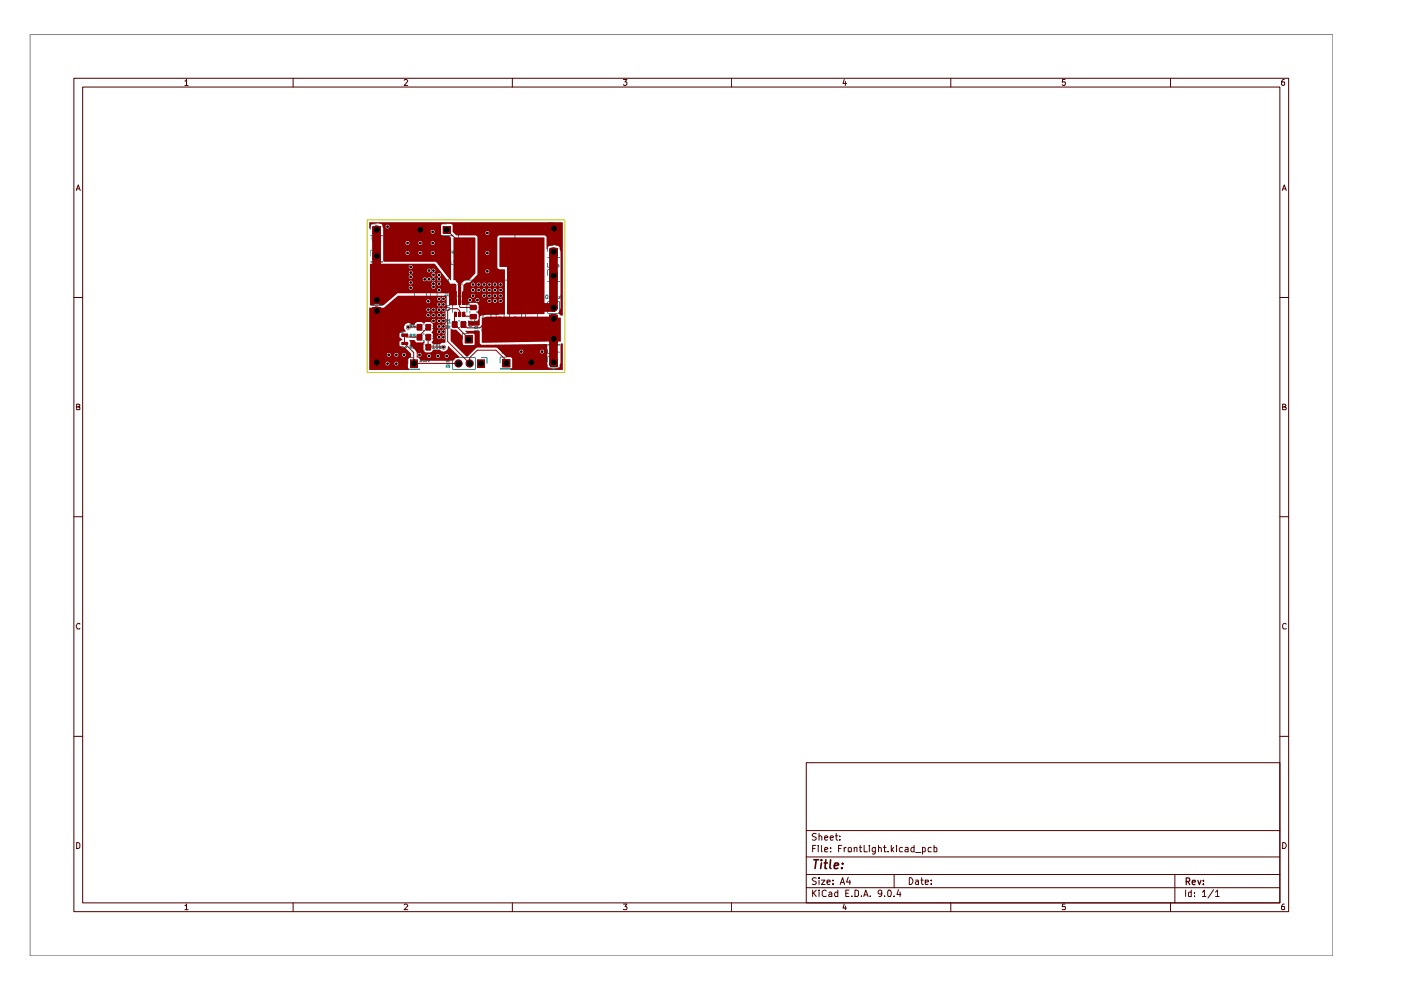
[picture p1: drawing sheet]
<svg xmlns="http://www.w3.org/2000/svg" width="297mm" height="210mm" viewBox="0 0 297 210" stroke-linecap="round" stroke-linejoin="round" font-family="sans-serif">
<g fill="none" stroke="#4d0000" stroke-width=".21">
<path d="M15.7 16.6h257.5v176.7h-257.5zM17.5 18.5h253.9v172.9h-253.9zM39.2 17.2h.2l.1-.4v1.3M39.2 18.1h.7M62.1 16.6v1.9M85.7 17l.2-.2h.3l.2 .3-.7 1h.7M108.6 16.6v1.9M132.2 16.8h.7l-.4 .6 .4 .1v.4l-.2 .2h-.4l-.1-.2M155.1 16.6v1.9M179 16.8l-.3 .9h.8M179.2 17.3v.8M201.6 16.6v1.9"/>
<path d="M225.8 16.8h-.5l-.1 .6h.6v.6l-.4 .1-.2-.2M248.2 16.6v1.9M272.3 16.8h-.3a.93 .93 0 0 0-.2 1.2h.5l.1-.5-.1-.1h-.5l-.1 .1M16.2 40.4l.4-1.2 .4 1.2M16.3 40h.5M271.9 40.4l.4-1.2 .4 1.2M272 40h.6M15.7 63.1h1.8M271.4 63.1h1.8M16.3 86.3h.4l.2-.3-.1-.2-.5-.1v1.2h.5l.1-.5-.2-.1M271.9 86.3l.6-.1v-.4l-.6-.1v1.2h.6l.2-.4-.3-.2M15.7 109.6h1.8"/>
<path d="M271.4 109.6h1.8M16.9 132.3l-.1-.1a.66 .66 0 0 0-.6 .4 .66 .66 0 0 0 .2 .7h.5M272.7 132.3l-.3-.1-.5 .3v.6l.2 .2h.6M15.7 156.1h1.8M271.4 156.1h1.8M16.3 178.6a.52 .52 0 0 1 .6 .4v.6a.52 .52 0 0 1-.6 .3zM170.9 161.7h100.5v29.7h-100.5zM170.9 176.1h100.5M172.3 179.9h.5M173 179.2h-.7v1.4M173.1 176.8l-.6-.1-.3 .3 .1 .3 .7 .2 .1 .2-.3 .4h-.6M173.5 179.2v.2"/>
<path d="M173.5 179.7v.9M173.7 177.3l.3-.1 .2 .2v.7M173.7 176.7v1.4M174.2 179.2v1.2l.1 .2M174.8 177.6l.7-.1-.1-.2-.4-.1-.2 .2 .1 .7h.5M176 177.6l.7-.1-.1-.2-.4-.1-.2 .2 .1 .7h.5M176.1 179.7v.2M177.1 177.2h.5M177.3 176.7v1.2l.3 .2M177.8 179.9h.5M178.1 178v.1M178.1 177.3v.1"/>
<path d="M178.5 179.2h-.7v1.4M179 179.7v.9M179.4 179.7l-.4 .3M179.8 179.8l.3-.1 .4 .1-.1 .8-.6-.1zM181.1 179.8l.3-.1h.3v.9M181.1 179.7v.9M182.2 179.7h.5M182.4 179.2v1.2l.1 .2h.2M183.2 179.2v1.4h.7M184.3 179.2v.2M184.3 179.7v.9M185.6 179.7v1.1l-.3 .3-.3-.1"/>
<path d="M185.6 179.7h-.4a.59 .59 0 0 0-.1 .9h.5M186.3 179.8l.1-.1h.4l.1 .9M186.3 179.2v1.4M187.3 179.7h.6M187.5 179.2v1.4h.4M189 179.2v1.4M189.5 179.7l-.5 .6M190.1 179.2v.2M190.1 179.7v.9M191.3 179.7h-.4a.59 .59 0 0 0-.1 .9h.5M191.9 179.7h.6v.9h-.6v-.3l.6-.3M193.8 179.2v1.4l-.6-.1a.6 .6 0 0 1 .2-.8h.4"/>
<path d="M195.6 179.7h.3l.3 .1v.7l-.6 .1M195.6 179.7v1.4M197.4 179.7h-.4l-.2 .3v.6h.6M198 179.2v1.4h.5l.1-.8-.2-.1h-.4M271.9 178.6a.65 .65 0 0 1 .8 .7 .65 .65 0 0 1-.8 .6zM39.2 192h.2l.1-.3v1.2M39.2 192.9h.7M62.1 191.4v1.9M85.7 191.9l.2-.2h.3l.2 .2-.7 1h.7M108.6 191.4v1.9M132.2 191.7h.7l-.4 .5 .4 .2v.3l-.1 .2-.6-.1M155.1 191.4v1.9"/>
<path d="M170.9 188.2h100.5M170.9 185.4h100.5M170.9 181.7h100.5M172.3 188.7v1.4M172.5 189.3l.6 .8M173.1 186.2l-.6-.1-.3 .3 .3 .4 .6 .3-.3 .4h-.6M173.1 188.7l-.8 .8M173.7 188.7v.2M173.7 186.1v.2M173.7 186.6v.9M173.7 189.1v1M174.2 186.6h.7l-.7 .9h.7"/>
<path d="M174.8 180.2l.7-.2-.1-.3h-.4l-.2 .2 .1 .7h.5M175.2 188.9l-.4-.2-.5 .4v.7l.3 .3 .6-.1M175.3 187l.7-.1-.1-.3h-.5l-.1 .2 .1 .7h.5M175.8 189.2l.4-.1 .2 .3v.7h-.6v-.4l.6-.2M176.1 180.5v.1M176.6 187.4v.1M176.6 186.6v.2M177.6 188.7v1.4l-.6-.1a.6 .6 0 0 1 .2-.9l.4 .1M178.1 187.5l.5-1.4 .5 1.4M178.3 187.1h.6M179 191.7l-.3 .8h.8M179.2 192.1v.8"/>
<path d="M179.3 189.4h.5M179.8 186l-.3 1h.8M180 188.7h-.7v1.4h.7M180.2 186.6v.9M180.6 190v.1M181.3 188.7h.3l.4 .4v.7l-.2 .3h-.5zM182.6 190v.1M183.1 190.1l.5-1.4 .5 1.4M183.2 189.7h.7M184.5 190v.1M186.9 189.3v.2l-.5 .1-.2-.3v-.3l.2-.3 .5 .2v.9l-.2 .3h-.3M187.5 190v.1"/>
<path d="M188.2 189l.3-.3a.78 .78 0 0 1 .6 .6 .78 .78 0 0 1-.3 .8l-.5-.1zM188.3 180.5v.1M189.1 180.1l.4 .5M189.6 190v.1M189.6 185.4v2.8M190.5 188.6l-.3 1.1h.8M190.8 189.1v1M192.8 186.1a.72 .72 0 0 1 .8 .7 .72 .72 0 0 1-.8 .7zM194.1 186.6h.5l.1 .9M194.1 180.8h1.1M194.7 186.9h-.4l-.2 .3 .2 .3h.4M195.2 186.6h.5"/>
<path d="M195.4 186.1v1.2l.3 .2M196.2 187l.6-.1v-.3h-.6v.9h.6M197.4 187.4v.1M197.4 186.6v.2M201.6 191.4v1.9M225.8 191.7h-.5l-.1 .6 .6-.1v.7l-.6-.1M248.2 191.4v1.9M249.1 185.4v6M251.4 188.7v1.4M252.6 188.7v1.4h-.5l-.1-.8 .2-.2 .4 .1M253.2 190v.1M253.2 189.2v.2"/>
<path d="M254.9 189.1l.5-.4v1.4M254.9 190.1h.8M257.3 188.6l-1.2 1.8M257.7 189.1l.4-.4v1.4M257.7 190.1h.8M272.3 191.7h-.3a.93 .93 0 0 0-.2 1.2h.5l.1-.5-.1-.2h-.5l-.1 .2"/>
</g>
<path d="M251.5 186.9l.7-.1v-.6l-.7-.1v1.5M251.8 186.9l.5 .7M252.8 187.1l.6-.1v-.4h-.5l-.1 .2 .1 .7h.5M254 186.6l.3 1 .3-1M255.1 187.4v.2M255.1 186.6v.2" fill="none" stroke="#4d0000" stroke-width=".25"/>
<path d="M172.6 182.3h1M173.1 182.3l-.3 1.8M174.2 182.3v.2M174.2 183l-.2 1.1M174.8 183h.6M175.1 182.3l-.2 1.8h.4M176.1 182.3l-.2 1.6 .3 .2M176.9 183.6l.9-.2-.1-.4h-.7l-.1 .9 .1 .2h.6M178.5 184v.1M178.6 183v.2" fill="none" stroke="#4d0000" stroke-width=".34"/>
<path d="M6.4 7.3h276.2v195.3h-276.2z" fill="none" stroke="#848484" stroke-width=".21"/>
<path d="M77.9 46.6h41.9v32.4h-41.9z" fill="none" stroke="#c2c100" stroke-width=".21"/>
<path d="M88.1 60.6h2.1v.7h-2.1z" fill="#8e0000"/>
<path d="M88.1 60.6h2.1v.7h-2.1z" fill="none" stroke="#8e0000" stroke-width=".42"/>
<path d="M88.1 63.5h2.1v.8h-2.1z" fill="#8e0000"/>
<path d="M88.1 63.5h2.1v.8h-2.1z" fill="none" stroke="#8e0000" stroke-width=".42"/>
<path d="M95.7 60.5h.8v2h-.8z" fill="#8e0000"/>
<path d="M95.7 60.5h.8v2h-.8z" fill="none" stroke="#8e0000" stroke-width=".42"/>
<g fill="#8e0000">
<path d="M96.3 63.6h.5v1h-.5z"/>
<path d="M96.1 68.4h.6v.8h-.6z"/>
</g>
<path d="M96.1 68.4h.6v.8h-.6z" fill="none" stroke="#8e0000" stroke-width=".42"/>
<path d="M91.5 61.2h.9v.6h-.9z" fill="#8e0000"/>
<path d="M91.5 61.2h.9v.6h-.9z" fill="none" stroke="#8e0000" stroke-width=".42"/>
<path d="M91.5 63.1h.9v.6h-.9z" fill="#8e0000"/>
<path d="M91.5 63.1h.9v.6h-.9z" fill="none" stroke="#8e0000" stroke-width=".42"/>
<g fill="#8e0000">
<path d="M96.3 66.2h.5v.9h-.5z"/>
<path d="M97.2 66.2h.5v.9h-.5z"/>
<path d="M98.1 66.2h.5v.9h-.5z"/>
<path d="M99.9 64.9h.9v.6h-.9z"/>
</g>
<path d="M99.9 64.9h.9v.6h-.9z" fill="none" stroke="#8e0000" stroke-width=".42"/>
<path d="M99.9 66.8h.9v.6h-.9z" fill="#8e0000"/>
<path d="M99.9 66.8h.9v.6h-.9z" fill="none" stroke="#8e0000" stroke-width=".42"/>
<path d="M102.7 67.8h1.1v.7h-1.1z" fill="#8e0000"/>
<path d="M102.7 67.8h1.1v.7h-1.1z" fill="none" stroke="#8e0000" stroke-width=".42"/>
<path d="M102.7 64.9h1.1v.8h-1.1z" fill="#8e0000"/>
<path d="M102.7 64.9h1.1v.8h-1.1z" fill="none" stroke="#8e0000" stroke-width=".42"/>
<path d="M98.6 60.5h.8v2h-.8z" fill="#8e0000"/>
<path d="M98.6 60.5h.8v2h-.8z" fill="none" stroke="#8e0000" stroke-width=".42"/>
<g fill="#8e0000">
<path d="M98.1 63.6h.5v1h-.5z"/>
<path d="M97.2 63.6h.5v1h-.5z"/>
<path d="M97.4 50.9h2.6v5h-2.6z"/>
<path d="M106.4 50.9h2.7v5h-2.7z"/>
<path d="M97.9 68.4h.7v.8h-.7z"/>
</g>
<path d="M97.9 68.4h.7v.8h-.7z" fill="none" stroke="#8e0000" stroke-width=".42"/>
<path d="M88.6 69h.7v.8h-.7z" fill="#8e0000"/>
<path d="M88.6 69h.7v.8h-.7z" fill="none" stroke="#8e0000" stroke-width=".42"/>
<path d="M90.5 69h.6v.8h-.6z" fill="#8e0000"/>
<path d="M90.5 69h.6v.8h-.6z" fill="none" stroke="#8e0000" stroke-width=".42"/>
<path d="M90.5 71.1h.6v.8h-.6z" fill="#8e0000"/>
<path d="M90.5 71.1h.6v.8h-.6z" fill="none" stroke="#8e0000" stroke-width=".42"/>
<path d="M111.7 64.8h2v.8h-2z" fill="#8e0000"/>
<path d="M111.7 64.8h2v.8h-2z" fill="none" stroke="#8e0000" stroke-width=".42"/>
<path d="M111.7 67.7h2v.8h-2z" fill="#8e0000"/>
<path d="M111.7 67.7h2v.8h-2z" fill="none" stroke="#8e0000" stroke-width=".42"/>
<path d="M108.2 64.8h2.1v.8h-2.1z" fill="#8e0000"/>
<path d="M108.2 64.8h2.1v.8h-2.1z" fill="none" stroke="#8e0000" stroke-width=".42"/>
<path d="M108.2 67.7h2.1v.8h-2.1z" fill="#8e0000"/>
<path d="M108.2 67.7h2.1v.8h-2.1z" fill="none" stroke="#8e0000" stroke-width=".42"/>
<path d="M105.5 67.7h1.1v.8h-1.1z" fill="#8e0000"/>
<path d="M105.5 67.7h1.1v.8h-1.1z" fill="none" stroke="#8e0000" stroke-width=".42"/>
<path d="M105.5 64.8h1.1v.8h-1.1z" fill="#8e0000"/>
<path d="M105.5 64.8h1.1v.8h-1.1z" fill="none" stroke="#8e0000" stroke-width=".42"/>
<path d="M88.6 73.2h.7v.8h-.7z" fill="#8e0000"/>
<path d="M88.6 73.2h.7v.8h-.7z" fill="none" stroke="#8e0000" stroke-width=".42"/>
<path d="M90.5 73.2h.6v.8h-.6z" fill="#8e0000"/>
<path d="M90.5 73.2h.6v.8h-.6z" fill="none" stroke="#8e0000" stroke-width=".42"/>
<path d="M88.6 71.1h.7v.8h-.7z" fill="#8e0000"/>
<path d="M88.6 71.1h.7v.8h-.7z" fill="none" stroke="#8e0000" stroke-width=".42"/>
<path d="M85.3 72.7h1.1v.3h-1.1z" fill="#8e0000"/>
<path d="M85.3 72.7h1.1v.3h-1.1z" fill="none" stroke="#8e0000" stroke-width=".25"/>
<path d="M85.3 70.9h1.1v.3h-1.1z" fill="#8e0000"/>
<path d="M85.3 70.9h1.1v.3h-1.1z" fill="none" stroke="#8e0000" stroke-width=".25"/>
<path d="M83.5 71.8h1.1v.3h-1.1z" fill="#8e0000"/>
<path d="M83.5 71.8h1.1v.3h-1.1z" fill="none" stroke="#8e0000" stroke-width=".25"/>
<g fill="none" stroke="#008785" stroke-width=".21">
<path d="M116.1 55.9v.7h.3M116.1 54.6l2.6 .1zM116.1 59.6l2.6 .1zM116.2 49.7h2.6zM116.7 56.2h.2M116.9 50.2l-.1-.1-.3 .2 .1 .6h.3l-.1-.4M117 55.9h-.3v.7h.3M117.3 55.9l.5 .1v.5l-.3 .1h-.2zM117.4 52.1h-1.3v1.3M117.4 57.2h-1.3v1.3M117.5 47.2h-1.3v1.3M117.7 50.1v.8l-.4-.8v.8"/>
<path d="M118 50.1l.4 .2v.6h-.4zM118.1 56.4h.5M118.4 56v.6M84.4 73.4h1.2M86.1 73.4l.1 .3h-.4zM86.5 78.3l2.5 .1zM87 73.6l.4-.2-.1-.2h-.3v.7M87 71.2h.3l.1-.2-.4-.1v.6M87.1 73.6l.3 .3M87.1 71.2l.3 .3M87.8 75.8h-1.3v1.3M88 73.2h-.3l-.1 .5 .2 .2 .3-.1-.1-.4-.4 .2"/>
<path d="M88.1 70.9h-.4l-.1 .3 .4-.1 .1 .4h-.5M89 75.9h.4l-.2 .3 .2 .1v.3h-.4M89.6 72.9h.4M89.6 74.3h.4M89.6 70.8h.4M89.6 72.2h.4M89.7 76.6v.1M90 75.9h.5l-.2 .3 .2 .3-.2 .2-.3-.1M90.8 76.2l.1 .5 .2-.5M91.7 73.3l.2-.1v.7M91.7 71.3l.2-.3v.8M91.7 73.9h.4"/>
<path d="M91.7 71.8h.4M92.5 73.2a.39 .39 0 0 1 .4 .3 .39 .39 0 0 1-.3 .4l-.1-.2zM92.6 71a.4 .4 0 0 1 .3 .4 .4 .4 0 0 1-.4 .4v-.6zM93.2 71v.8M93.2 73.2v.7M93.2 73.6l.3 .3M93.2 71.5l.3 .3M93.5 73.4l-.3 .3M93.5 71.3l-.3 .3M94.6 77.1h.7M94.7 77.5h.5l.1 .3h-.7zM95.3 76.3h-.7l.5 .2-.5 .2h.7"/>
<path d="M96 75.8v2.6M110.5 66v1.4M111.5 66v1.4M111.6 70v.4h.5l.2-.2-.1-.2M111.8 69.3h.5M112 69.3v.5l-.6-.2M112.7 70.5l.4-.1 .3 .4-.6 .1zM112.7 69.3l.1 .2h.6M112.9 69.8h.5M112.9 69.3v.3M113.3 69.8v.4h-.4M113.4 71.4h-.7l.2 .2"/>
<path d="M113.4 71.2v.4M114 66v1.4M115.8 62.6l.4 .1v.5l-.2 .1-.3-.2zM116.1 74.2v.7h.3M116.1 64h2.6v2.4h-2.6zM116.1 78l2.6 .1zM116.1 73h2.6v.2h-2.6M116.5 62.8v.4h.3M116.7 74.6h.2M116.8 62.8v.5M117 74.2h-.3v.7h.3M117.1 62.8h.2"/>
<path d="M117.2 62.6v.6l.1 .1M117.3 74.2l.5 .2v.4l-.2 .1h-.3zM117.6 63.2h.3v-.4h-.3v.8M118.1 74.7h.5M118.3 62.8v.4h.3M118.6 62.8v.5M118.7 67.6v1.3h-1.3M118.9 62.8h.2M119 62.6v.6l.1 .1"/>
</g>
<path d="M86 73.3l.2 .4h-.4z" fill="#008785"/>
<g fill="none" stroke="#008785" stroke-width=".21">
<path d="M78.6 49.9l2.6 .1zM78.6 55.5l2.6 .1zM78.8 56l.3 .8 .2-.8M78.8 50.5l.3 .7 .2-.7M79.9 47.5h-1.3v1.2M79.9 53h-1.3v1.3M80 56.1a.34 .34 0 0 0-.4 .1 .34 .34 0 0 0 0 .4l.1 .2 .3-.1M80 50.5a.38 .38 0 0 0-.5 .2 .38 .38 0 0 0 .2 .5l.3-.1M80.8 56.1a.34 .34 0 0 0-.5 .1 .34 .34 0 0 0 0 .4l.1 .2 .4-.1M80.8 50.5a.38 .38 0 0 0-.5 .2 .38 .38 0 0 0 .1 .5l.4-.1M87.8 49.9l2.7 .1zM88.6 50.5h-.2l-.3 .1 .1 .6h.4l-.1-.3"/>
<path d="M89.1 47.5h-1.3v1.2M89.3 50.5v.7l-.4-.7v.7M89.7 50.5l.4 .1-.1 .6h-.3zM93.4 49.9l2.7 .1zM94.2 52.9l-.1 .5h.4M94.4 53.2v.5M94.5 50.5h-.4v.3l.4 .3-.1 .1h-.3M94.6 59.3l-.2-.1a.43 .43 0 0 0-.3 .3 .43 .43 0 0 0 .1 .4h.4M94.7 47.5h-1.3v1.2M94.7 50.5l.2 .7 .2-.5 .1 .5 .1-.7M94.8 53.6v.1M94.8 59.4l.3-.2v.7"/>
<path d="M94.8 59.9h.4M95.1 52.9h.5l-.4 .8M95.6 55.3v.7h.4M95.8 53.2v.4h.4M96.2 55.5l.2-.2v.7M96.2 56h.4M96.2 53.2v.5M96.5 52.9v.8M96.5 53.3h.4M96.9 52.9v.8M97.2 50.6l.1-2.6a.57 .57 0 0 1 .6-.5h10.7a.59 .59 0 0 1 .6 .5v2.6M97.2 56.2v2.5a.68 .68 0 0 0 .7 .7h10.7"/>
<path d="M109.2 56.2v2.5M109.2 58.7a.64 .64 0 0 1-.6 .7M78.6 61v.6M78.6 62.3h2.6v2.4h-2.6zM78.6 78l2.6 .1zM78.9 61.6v-.4h.3v.4M79.6 61.6h.3l.1-.3-.4-.1v.7M79.9 75.6h-1.3v1.2M80.3 61.2v.4h.3v-.4M80.9 61.2h.2M80.9 61v.6h.2M81.1 76.5l-.2-.1-.2 .2v.4l.2 .1h.2l-.1-.3"/>
<path d="M81.2 65.9v1.4h-1.3M81.9 76.4v.7l-.5-.7v.7M82 70.6v.7l.2 .1 .3-.1v-.7M82.2 76.4l.4 .1-.1 .6h-.3zM82.6 69.4h.5M82.8 70.7l.3-.1 .1 .2-.5 .6h.5M82.9 69.4v.8M83.3 69.4v.8h.4M84.1 69.4l-.2 .5h.4M84.2 69.7v.5M84.4 70.5h1.2M84.6 69.4h.4l-.2 .3 .2 .1v.3h-.4"/>
<path d="M85.3 69.7l.2-.3v.8M85.3 70.2h.5M87 69.1h.3l.1-.3-.4-.1v.8M87.1 69.1l.3 .4M87.8 68.7l-.2 .6h.5M87.9 61.8v1.3M88 69v.5M88.7 65.6h.7l-.7 .4h.7M88.8 64.8l-.1 .3 .3 .2 .4-.2v-.3M89.6 68.7h.4M89.6 70.1h.4M90.4 61.8v1.3"/>
<path d="M91.2 62.2v.5M91.5 65.4h.7l-.7 .4h.7M91.5 64.6l.2 .4h.3l.2-.4M91.7 69.2l.2-.2v.7M91.7 69.7h.4M92.5 69.1l.3-.1v.7l-.3-.1zM92.7 62.2v.5M93.2 69v.7M93.2 69.4l.3 .3M93.5 69.2l-.3 .3M94.3 61.7h.7v.4h-.7zM94.3 60.5l.1 .2h.6"/>
<path d="M94.4 68.1h.3l.1-.3-.4-.1v.8M94.4 69.1l.3-.2v.8M94.4 69.7h.4M94.6 61h.4l-.1 .4h-.3M94.6 60.5v.3M94.6 65.5v.5M94.6 68.1l.2 .4M95 62.6h-.7l.2 .2M95 62.4v.4M95.1 65.5l.2 .2h-.7M95.1 67.9l.2-.2v.8M95.1 68.5h.4"/>
<path d="M95.2 68.9v.8M95.2 69.3l.2 .4M95.3 64.8h-.6l-.1 .1 .1 .3h.6M95.4 69.2l-.2 .2M95.9 64.4v1.8M96 75.8h4.8v2.6h-4.8M96.9 60.2h1.3M96.9 62.8h1.3M97.2 68h.4M97.2 69.5h.4M98.1 73.2l2.5 .1zM98.8 74.1h.3"/>
<path d="M99 64.4v1.8M99.1 73.7h-.3v.8M99.3 64.4l.1 .2h-.1M99.4 70.7h-1.3v1.3M99.4 68.5v-.4l.3 .2v-.2h.4v.4M99.4 64.6h.3M99.5 74.1h.3v-.4h-.3v.8l.4-.2-.2-.2M99.5 68.7a.36 .36 0 0 0 .2 .6 .36 .36 0 0 0 .5-.4l-.1-.2M99.5 64.3v.4M99.6 65.9v.5M100.6 67.8v.4h.7M100.7 69.3l.3-.1 .3 .2-.1 .2h-.5z"/>
<path d="M100.9 68v.2M101 65.9v.5M101.3 70.1h-.7l.2 .3M101.3 68.6h-.5v.2h.5M101.3 69.9v.5M102 75.8h1.3v1.3M102.2 69.5v-.5l.2 .3 .4-.3 .2 .2-.1 .3M102.4 66v1.4M102.6 70.2v-.4h-.4v.4h.8M103 69.8l-.4 .1M103.4 70.3l.7-.1v.3l-.5 .1zM104.1 69.8h.1"/>
<path d="M104.1 69.1v.5l-.5-.5-.2 .1 .1 .3M104.1 66v1.4M105.2 66v1.4M105.3 70.2v-.4h-.3v.4h.7M105.7 69v.5l-.5-.5-.2 .1 .1 .3M105.7 69.8l-.4 .1M106 78.2l2.7 .1zM106.2 70.2h.6v.3h-.6zM106.5 74.2l.4 .2-.1 .5h-.3zM106.8 69.8h.1M106.8 69.1v.5l-.4-.5h-.2v.4M106.9 66v1.4"/>
<path d="M107.3 74.2v.7M107.4 75.7h-1.4v1.3M107.6 74.9v-.7l.3 .6 .2-.6v.7M108 66v1.4M108.1 69.3v.4l.4 .1-.1-.4 .4-.1v.5M108.2 70v.4h.5l.2-.2-.1-.2M109.1 70.6a.43 .43 0 0 1 .5-.1 .43 .43 0 0 1 .3 .3l-.6 .1zM109.1 69.3l.2 .2h.6M109.4 69.8h.5M109.4 69.3v.3M109.8 69.8v.4h-.4M109.9 71.4h-.8l.3 .2"/>
<path d="M109.9 71.2v.4M111.4 78l2.5 .1zM111.5 74.3l-.2-.1-.2 .2 .1 .5h.3v-.2h-.2M112.3 74.2v.7l-.5-.7v.7M112.6 74.2l.4 .2v.4l-.1 .1h-.3zM112.6 75.6h-1.2v1.2M116.1 73v.2M117.4 75.6h-1.3v1.2M117.4 70.6h-1.3v1.2"/>
</g>
<path d="M88.1 60.5h2.1v.8h-2.1z" fill="#8e0087"/>
<path d="M88.1 60.6h2.1v.7h-2.1z" fill="none" stroke="#8e0087" stroke-width=".21"/>
<path d="M88.1 60.6h2.1v.7h-2.1z" fill="none" stroke="#8e0087" stroke-width=".59"/>
<path d="M95.7 60.5h.7v2h-.7z" fill="#8e0087"/>
<path d="M95.7 60.5h.8v2h-.8z" fill="none" stroke="#8e0087" stroke-width=".21"/>
<path d="M95.7 60.5h.8v2h-.8z" fill="none" stroke="#8e0087" stroke-width=".59"/>
<path d="M98.6 60.5h.7v2h-.7z" fill="#8e0087"/>
<path d="M98.6 60.5h.8v2h-.8z" fill="none" stroke="#8e0087" stroke-width=".21"/>
<path d="M98.6 60.5h.8v2h-.8z" fill="none" stroke="#8e0087" stroke-width=".59"/>
<path d="M91.4 61.1h1v.6h-1z" fill="#8e0087"/>
<path d="M91.5 61.2h.9v.6h-.9z" fill="none" stroke="#8e0087" stroke-width=".21"/>
<path d="M91.5 61.2h.9v.6h-.9z" fill="none" stroke="#8e0087" stroke-width=".59"/>
<path d="M91.4 63.1h1v.6h-1z" fill="#8e0087"/>
<path d="M91.5 63.1h.9v.6h-.9z" fill="none" stroke="#8e0087" stroke-width=".21"/>
<path d="M91.5 63.1h.9v.6h-.9z" fill="none" stroke="#8e0087" stroke-width=".59"/>
<path d="M101.2 76.3h1.5v1.5h-1.5z" fill="#8e0087"/>
<path d="M101.2 76.3h1.5v1.6h-1.5z" fill="none" stroke="#8e0087" stroke-width=".21"/>
<g fill="#8e0087">
<path d="M90.4 73.2h.7v.8h-.7z"/>
<circle cx="99.6" cy="77" r=".89"/>
<circle cx="97.2" cy="77" r=".89"/>
</g>
<path d="M90.5 73.2h.6v.8h-.6z" fill="none" stroke="#8e0087" stroke-width=".21"/>
<path d="M90.5 73.2h.6v.8h-.6z" fill="none" stroke="#8e0087" stroke-width=".59"/>
<path d="M98.6 71.1h1.6v1.6h-1.6z" fill="#8e0087"/>
<path d="M98.6 71.2h1.6v1.6h-1.6z" fill="none" stroke="#8e0087" stroke-width=".21"/>
<path d="M88.1 63.5h2.1v.8h-2.1z" fill="#8e0087"/>
<path d="M88.1 63.5h2.1v.8h-2.1z" fill="none" stroke="#8e0087" stroke-width=".21"/>
<path d="M88.1 63.5h2.1v.8h-2.1z" fill="none" stroke="#8e0087" stroke-width=".59"/>
<path d="M96.3 63.6h.5v.9h-.5z" fill="#8e0087"/>
<path d="M96.3 63.6h.5v1h-.5z" fill="none" stroke="#8e0087" stroke-width=".21"/>
<path d="M79 65.1h1.6v1.6h-1.6z" fill="#8e0087"/>
<path d="M79 65.2h1.6v1.6h-1.6z" fill="none" stroke="#8e0087" stroke-width=".21"/>
<g fill="#8e0087">
<path d="M79 53.5h1.6v1.5h-1.6z"/>
<circle cx="79.8" cy="63.6" r=".89"/>
</g>
<path d="M79 53.6h1.6v1.5h-1.6z" fill="none" stroke="#8e0087" stroke-width=".21"/>
<path d="M88.3 47.9h1.6v1.5h-1.6z" fill="#8e0087"/>
<path d="M88.3 48h1.7v1.5h-1.7z" fill="none" stroke="#8e0087" stroke-width=".21"/>
<path d="M93.9 47.9h1.6v1.5h-1.6z" fill="#8e0087"/>
<path d="M93.9 48h1.6v1.5h-1.6z" fill="none" stroke="#8e0087" stroke-width=".21"/>
<path d="M79 47.9h1.6v1.5h-1.6z" fill="#8e0087"/>
<path d="M79 48h1.6v1.5h-1.6z" fill="none" stroke="#8e0087" stroke-width=".21"/>
<path d="M87 76.3h1.5v1.5h-1.5z" fill="#8e0087"/>
<path d="M87 76.3h1.5v1.6h-1.5z" fill="none" stroke="#8e0087" stroke-width=".21"/>
<path d="M88.6 73.2h.6v.8h-.6z" fill="#8e0087"/>
<path d="M88.6 73.2h.7v.8h-.7z" fill="none" stroke="#8e0087" stroke-width=".21"/>
<path d="M88.6 73.2h.7v.8h-.7z" fill="none" stroke="#8e0087" stroke-width=".59"/>
<path d="M90.4 71h.7v.9h-.7z" fill="#8e0087"/>
<path d="M90.5 71.1h.6v.8h-.6z" fill="none" stroke="#8e0087" stroke-width=".21"/>
<path d="M90.5 71.1h.6v.8h-.6z" fill="none" stroke="#8e0087" stroke-width=".59"/>
<path d="M88.6 71h.6v.9h-.6z" fill="#8e0087"/>
<path d="M88.6 71.1h.7v.8h-.7z" fill="none" stroke="#8e0087" stroke-width=".21"/>
<path d="M88.6 71.1h.7v.8h-.7z" fill="none" stroke="#8e0087" stroke-width=".59"/>
<path d="M85.3 72.6h1.1v.4h-1.1z" fill="#8e0087"/>
<path d="M85.3 72.7h1.1v.3h-1.1z" fill="none" stroke="#8e0087" stroke-width=".21"/>
<path d="M85.3 72.6h1.1v.4h-1.1z" fill="none" stroke="#8e0087" stroke-width=".34"/>
<path d="M85.3 70.9h1.1v.3h-1.1z" fill="#8e0087"/>
<path d="M85.3 70.9h1.1v.3h-1.1z" fill="none" stroke="#8e0087" stroke-width=".21"/>
<path d="M85.3 70.9h1.1v.3h-1.1z" fill="none" stroke="#8e0087" stroke-width=".34"/>
<path d="M83.5 71.8h1.1v.3h-1.1z" fill="#8e0087"/>
<path d="M83.5 71.8h1.1v.3h-1.1z" fill="none" stroke="#8e0087" stroke-width=".21"/>
<path d="M83.5 71.8h1.1v.3h-1.1z" fill="none" stroke="#8e0087" stroke-width=".34"/>
<path d="M79 76h1.6v1.6h-1.6z" fill="#8e0087"/>
<path d="M79 76.1h1.6v1.6h-1.6z" fill="none" stroke="#8e0087" stroke-width=".21"/>
<path d="M96 68.3h.7v.9h-.7z" fill="#8e0087"/>
<path d="M96.1 68.4h.6v.8h-.6z" fill="none" stroke="#8e0087" stroke-width=".21"/>
<path d="M96.1 68.4h.6v.8h-.6z" fill="none" stroke="#8e0087" stroke-width=".59"/>
<path d="M97.9 68.3h.7v.9h-.7z" fill="#8e0087"/>
<path d="M97.9 68.4h.7v.8h-.7z" fill="none" stroke="#8e0087" stroke-width=".21"/>
<path d="M97.9 68.4h.7v.8h-.7z" fill="none" stroke="#8e0087" stroke-width=".59"/>
<path d="M88.6 68.9h.6v.9h-.6z" fill="#8e0087"/>
<path d="M88.6 69h.7v.8h-.7z" fill="none" stroke="#8e0087" stroke-width=".21"/>
<path d="M88.6 69h.7v.8h-.7z" fill="none" stroke="#8e0087" stroke-width=".59"/>
<path d="M90.4 68.9h.7v.9h-.7z" fill="#8e0087"/>
<path d="M90.5 69h.6v.8h-.6z" fill="none" stroke="#8e0087" stroke-width=".21"/>
<path d="M90.5 69h.6v.8h-.6z" fill="none" stroke="#8e0087" stroke-width=".59"/>
<path d="M98 63.6h.6v.9h-.6z" fill="#8e0087"/>
<path d="M98.1 63.6h.5v1h-.5z" fill="none" stroke="#8e0087" stroke-width=".21"/>
<path d="M97.2 63.6h.5v.9h-.5z" fill="#8e0087"/>
<path d="M97.2 63.6h.5v1h-.5z" fill="none" stroke="#8e0087" stroke-width=".21"/>
<path d="M96.3 66.1h.5v1h-.5z" fill="#8e0087"/>
<path d="M96.3 66.2h.5v.9h-.5z" fill="none" stroke="#8e0087" stroke-width=".21"/>
<path d="M97.2 66.1h.5v1h-.5z" fill="#8e0087"/>
<path d="M97.2 66.2h.5v.9h-.5z" fill="none" stroke="#8e0087" stroke-width=".21"/>
<path d="M98 66.1h.6v1h-.6z" fill="#8e0087"/>
<path d="M98.1 66.2h.5v.9h-.5z" fill="none" stroke="#8e0087" stroke-width=".21"/>
<path d="M116.6 76h1.5v1.6h-1.5z" fill="#8e0087"/>
<path d="M116.6 76.1h1.6v1.6h-1.6z" fill="none" stroke="#8e0087" stroke-width=".21"/>
<path d="M111.8 76h1.6v1.6h-1.6z" fill="#8e0087"/>
<path d="M111.8 76.1h1.6v1.6h-1.6z" fill="none" stroke="#8e0087" stroke-width=".21"/>
<path d="M106.5 76.2h1.6v1.6h-1.6z" fill="#8e0087"/>
<path d="M106.6 76.2h1.6v1.7h-1.6z" fill="none" stroke="#8e0087" stroke-width=".21"/>
<path d="M116.6 66.7h1.5v1.6h-1.5z" fill="#8e0087"/>
<path d="M116.6 66.8h1.6v1.6h-1.6z" fill="none" stroke="#8e0087" stroke-width=".21"/>
<path d="M116.6 71h1.5v1.6h-1.5z" fill="#8e0087"/>
<path d="M116.6 71.1h1.6v1.6h-1.6z" fill="none" stroke="#8e0087" stroke-width=".21"/>
<path d="M99.8 64.9h1v.5h-1z" fill="#8e0087"/>
<path d="M99.9 64.9h.9v.6h-.9z" fill="none" stroke="#8e0087" stroke-width=".21"/>
<path d="M99.9 64.9h.9v.6h-.9z" fill="none" stroke="#8e0087" stroke-width=".59"/>
<path d="M99.8 66.8h1v.6h-1z" fill="#8e0087"/>
<path d="M99.9 66.8h.9v.6h-.9z" fill="none" stroke="#8e0087" stroke-width=".21"/>
<path d="M99.9 66.8h.9v.6h-.9z" fill="none" stroke="#8e0087" stroke-width=".59"/>
<path d="M97.4 50.9h2.6v5h-2.6z" fill="#8e0087"/>
<path d="M97.4 50.9h2.6v5h-2.6z" fill="none" stroke="#8e0087" stroke-width=".21"/>
<path d="M102.6 67.7h1.2v.8h-1.2z" fill="#8e0087"/>
<path d="M102.7 67.8h1.1v.7h-1.1z" fill="none" stroke="#8e0087" stroke-width=".21"/>
<path d="M102.7 67.8h1.1v.7h-1.1z" fill="none" stroke="#8e0087" stroke-width=".59"/>
<path d="M102.6 64.9h1.2v.7h-1.2z" fill="#8e0087"/>
<path d="M102.7 64.9h1.1v.8h-1.1z" fill="none" stroke="#8e0087" stroke-width=".21"/>
<path d="M102.7 64.9h1.1v.8h-1.1z" fill="none" stroke="#8e0087" stroke-width=".59"/>
<path d="M111.7 64.8h2v.7h-2z" fill="#8e0087"/>
<path d="M111.7 64.8h2v.8h-2z" fill="none" stroke="#8e0087" stroke-width=".21"/>
<path d="M111.7 64.8h2v.8h-2z" fill="none" stroke="#8e0087" stroke-width=".59"/>
<path d="M111.7 67.6h2v.9h-2z" fill="#8e0087"/>
<path d="M111.7 67.7h2v.8h-2z" fill="none" stroke="#8e0087" stroke-width=".21"/>
<path d="M111.7 67.7h2v.8h-2z" fill="none" stroke="#8e0087" stroke-width=".59"/>
<path d="M108.2 64.8h2v.7h-2z" fill="#8e0087"/>
<path d="M108.2 64.8h2.1v.8h-2.1z" fill="none" stroke="#8e0087" stroke-width=".21"/>
<path d="M108.2 64.8h2.1v.8h-2.1z" fill="none" stroke="#8e0087" stroke-width=".59"/>
<path d="M108.2 67.6h2v.9h-2z" fill="#8e0087"/>
<path d="M108.2 67.7h2.1v.8h-2.1z" fill="none" stroke="#8e0087" stroke-width=".21"/>
<path d="M108.2 67.7h2.1v.8h-2.1z" fill="none" stroke="#8e0087" stroke-width=".59"/>
<path d="M105.4 67.6h1.2v.8h-1.2z" fill="#8e0087"/>
<path d="M105.5 67.7h1.1v.8h-1.1z" fill="none" stroke="#8e0087" stroke-width=".21"/>
<path d="M105.5 67.7h1.1v.8h-1.1z" fill="none" stroke="#8e0087" stroke-width=".59"/>
<path d="M105.4 64.8h1.2v.7h-1.2z" fill="#8e0087"/>
<path d="M105.5 64.8h1.1v.8h-1.1z" fill="none" stroke="#8e0087" stroke-width=".21"/>
<path d="M105.5 64.8h1.1v.8h-1.1z" fill="none" stroke="#8e0087" stroke-width=".59"/>
<path d="M116.6 52.6h1.5v1.5h-1.5z" fill="#8e0087"/>
<path d="M116.6 52.6h1.6v1.5h-1.6z" fill="none" stroke="#8e0087" stroke-width=".21"/>
<path d="M106.3 50.9h2.8v5h-2.8z" fill="#8e0087"/>
<path d="M106.4 50.9h2.7v5h-2.7z" fill="none" stroke="#8e0087" stroke-width=".21"/>
<g fill="#8e0087">
<path d="M116.7 47.7h1.6v1.6h-1.6z"/>
<circle cx="117.3" cy="65.2" r=".89"/>
</g>
<path d="M116.7 47.7h1.6v1.6h-1.6z" fill="none" stroke="#8e0087" stroke-width=".21"/>
<path d="M116.6 57.7h1.5v1.6h-1.5z" fill="#8e0087"/>
<path d="M116.6 57.7h1.6v1.6h-1.6z" fill="none" stroke="#8e0087" stroke-width=".21"/>
<g fill="#8e0000">
<path d="M95.6 69.7l.4 .2h.7l1.4 1.3v1.6l.2 .4h2.1l.2-.2-.1-2.2-1.4-.1-.4-.4 .1-.2h2.8l.1 2.7 .4 .3 13.9-.2 .1 4.9 .4 .3 .8 .2 1-.2 .4-.3 .1-.8v-4.1l.5-.1v5.6h-11.1l.4-.4v-2l-.4-.3h-.8l-2.1-2h-4.2l-2 1.9h-.2l-3.4-3.3z"/>
<path d="M78.3 65.2l1.2-.1 1.9 .1 3-2.5h10.3v2l.3 .5-.6 .5v6.9a1.13 1.13 0 0 0-1.1 .4h-1.5a.55 .55 0 0 1 0-.9v-1.2l-.3-.4 .3-.5v-1.1l-.2-.4-.4-.2h-.9l-.5 .2-.4-.2h-1l-.4 .2-.2 .4h-.5l-.6-.4a1.01 1.01 0 0 0-1.1 1l.5 .7-.9 .1-.5 .4v.8l.6 .4v.2l-.6 .3v.9l.5 .3h.6l1.4 1.4v.8l-.5 .1-.2 .3v1.7l.2 .5h-8.4z"/>
<path d="M86.8 72.1h1.1l.4 .5h1.2l.5-.3v.3l-.2 .3v1.4l.5 .4h.9l.7-.6h1.4a.99 .99 0 0 0 1.2 .4 .99 .99 0 0 0 .5-1.1l2.4 2.2-.1 .2-.7 .2-.5 .5h-7.1v-.3l-.3-.4h-.4v-1.3l-1.3-1.3z"/>
<path d="M78.3 47.1h41v19.7h-.4a.66 .66 0 0 1-.2-1.1l.1-.4v-12l-.1-.8-.4-.4h-.4a1.8 1.8 0 0 0-1.8 .4v.4h-.1l-.1-2.7-.4-.3-9.9 .1-.1 .2v6.6l.4 .3 1.2 .1v9.5l-4.9 .1-.5 .5v1.6l-.1 .1h-2.2l-.1-1.1 .3 .2 1.6-.1 .3-.4v-.9a.53 .53 0 0 1-.1-.9l.1-1.1-.5-.5h-1.4l-.4 .4h-1l.1-4.2 .5-.5h.6l.4-.2 1.4-1.5-.1-8.1-.2-.2h-4.2l-.7-.8-.1-1.5-.3-.1h-1.7l-.4 .2v2l.4 .3h1.3l.4 .4v9h-.1l-3.2-3.9-11.1-.1v-7l-.1-.7a2.29 2.29 0 0 0-2.4-.1l-.2 .8-.1 .1z"/>
<path d="M78.5 55.9h13.7l3.3 4.3h1l.1 .1 .1 4.4h-1.5v-2.5h-10.9l-3 2.5h-.8l-.3-.1-1.8 .1z"/>
<path d="M106 50.3l9.4 .1v16.2l-7.8 .1-.1-10.1h-1.6z"/>
<path d="M102.2 67.4h16.7v4.9l-16.7 .4z"/>
<path d="M96.1 50.4h4.7v7.6l-1.4 1.4h-3.3z"/>
</g>
<path d="M79.8 48.7v14.9M79.8 65.9v10.9" fill="none" stroke="#8e0000" stroke-width="1.9"/>
<path d="M91.9 58.3v3.2M97.5 59.3v4.8M84.1 72l-4.3 4.2v.6M91.9 63.3v2.3M100.2 61.5h-1.2l-.7 .6" fill="none" stroke="#8e0000" stroke-width=".68"/>
<path d="M91.9 63.4l-.4 .5h-2.4l-2 2h-7.2M96.1 61.5h-4.2l-.4-.5h-9.1l-2.5 2.6" fill="none" stroke="#8e0000" stroke-width=".93"/>
<path d="M86.5 69.3h2.4M88.9 73.6v1.6M90.8 69.3l-1.9 1.9v.3h-2.7l-.4-.5v1.8l1.9 2v2.2h9.5M90.8 71.5v2.1h3.2M94.9 65.9v6.5l4.7 4.6M96.4 66.8v1.9l2.9 3" fill="none" stroke="#8e0000" stroke-width=".21"/>
<path d="M97.5 59.2v.1M99.2 61.3l-.2 .2" fill="none" stroke="#8e0000" stroke-width=".42"/>
<circle cx="96.1" cy="61.5" r=".47" fill="#8e0000"/>
<path d="M96 61.5l.5 .5v2.1M98.3 62.1v2M100.2 61.5l1.9 1.8v1.9h3.9" fill="none" stroke="#8e0000" stroke-width=".68"/>
<path d="M94.7 48.7l4 4v.6M94.9 65.9l.5-.5h1.5l.6 .5v.6M96.5 66.5l-.1 .3M97.5 64.1v.9l.1 .2M97.6 65.2h.1M97.6 65.2h2.6M98.3 66.5l.5 .6" fill="none" stroke="#8e0000" stroke-width=".21"/>
<path d="M98.7 53.3v4.7l-1.2 1.2" fill="none" stroke="#8e0000" stroke-width="1.9"/>
<circle cx="103.2" cy="65.2" r=".34" fill="#8e0000"/>
<path d="M103.2 68.1h13.6l.5-.5v9.2" fill="none" stroke="#8e0000" stroke-width="1.9"/>
<path d="M107.4 76.5v.5" fill="none" stroke="#8e0000" stroke-width=".21"/>
<circle cx="109.2" cy="68.1" r=".93" fill="#8e0000"/>
<path d="M98.8 67.1h1.4M99.3 71.7v.3M103.2 68.1l-1.4 1.4h-2.7l-.9-.8M107.4 76.5l-2.2-2.2h-4l-1.6 1.6v1.1" fill="none" stroke="#8e0000" stroke-width=".21"/>
<path d="M107.7 53.3l1.5 1.6v10.3h8.1v-11.9" fill="none" stroke="#8e0000" stroke-width="1.9"/>
<g fill="none" stroke="#8e0000" stroke-width=".25">
<circle cx="82.2" cy="48" r=".38"/>
<circle cx="86.4" cy="51.5" r=".38"/>
<circle cx="86.4" cy="53.6" r=".38"/>
<circle cx="87.1" cy="57.8" r=".38"/>
<circle cx="87.1" cy="59.9" r=".38"/>
<circle cx="87.1" cy="56.6" r=".38"/>
<circle cx="87.1" cy="58.7" r=".38"/>
<circle cx="89.1" cy="51.5" r=".38"/>
<circle cx="89.1" cy="53.6" r=".38"/>
<circle cx="90" cy="59.2" r=".38"/>
<circle cx="91" cy="57.4" r=".38"/>
<circle cx="91" cy="59.2" r=".38"/>
<circle cx="91.7" cy="53.6" r=".38"/>
<circle cx="91.7" cy="49.1" r=".38"/>
<circle cx="91.7" cy="51.5" r=".38"/>
<circle cx="91.9" cy="57.4" r=".38"/>
<circle cx="91.9" cy="58.3" r=".38"/>
<circle cx="91.9" cy="59.2" r=".38"/>
<circle cx="93.1" cy="58.3" r=".38"/>
<circle cx="93.1" cy="59.2" r=".38"/>
<circle cx="103.3" cy="57.5" r=".38"/>
<circle cx="103.3" cy="53.6" r=".38"/>
<circle cx="103.3" cy="49.4" r=".38"/>
<circle cx="82.2" cy="77.1" r=".38"/>
<circle cx="82.4" cy="75.2" r=".38"/>
<circle cx="84" cy="75.2" r=".38"/>
<circle cx="84" cy="77.1" r=".38"/>
<circle cx="85.6" cy="75.2" r=".38"/>
<circle cx="86.6" cy="69.4" r=".38"/>
<circle cx="87.1" cy="61" r=".38"/>
<circle cx="88.9" cy="75.2" r=".38"/>
<circle cx="90.8" cy="65.7" r=".38"/>
<circle cx="90.8" cy="63.9" r=".38"/>
<circle cx="90.8" cy="66.8" r=".38"/>
<circle cx="91" cy="75.5" r=".38"/>
<circle cx="91.9" cy="60.8" r=".38"/>
<circle cx="91.9" cy="65.7" r=".38"/>
<circle cx="91.9" cy="68" r=".38"/>
<circle cx="91.9" cy="66.8" r=".38"/>
<circle cx="91.9" cy="60.2" r=".38"/>
<circle cx="92.8" cy="75.5" r=".38"/>
<circle cx="93.1" cy="64.6" r=".38"/>
<circle cx="93.1" cy="71.5" r=".38"/>
<circle cx="93.1" cy="61.5" r=".38"/>
<circle cx="93.1" cy="70.3" r=".38"/>
<circle cx="93.1" cy="65.7" r=".38"/>
<circle cx="93.1" cy="68" r=".38"/>
<circle cx="93.1" cy="66.8" r=".38"/>
<circle cx="93.1" cy="60.2" r=".38"/>
<circle cx="93.1" cy="63.4" r=".38"/>
<circle cx="93.1" cy="69.2" r=".38"/>
<circle cx="94" cy="63.4" r=".38"/>
<circle cx="94" cy="70.3" r=".38"/>
<circle cx="94" cy="64.6" r=".38"/>
<circle cx="94" cy="68" r=".38"/>
<circle cx="94" cy="66.8" r=".38"/>
<circle cx="94" cy="65.7" r=".38"/>
<circle cx="94" cy="71.5" r=".38"/>
<circle cx="94" cy="69.2" r=".38"/>
<circle cx="94" cy="73.6" r=".38"/>
<circle cx="94.7" cy="75.5" r=".38"/>
<circle cx="99.6" cy="63.6" r=".38"/>
<circle cx="100.3" cy="60.3" r=".38"/>
<circle cx="100.3" cy="61.5" r=".38"/>
<circle cx="100.3" cy="62.7" r=".38"/>
<circle cx="101.2" cy="63.6" r=".38"/>
<circle cx="101.5" cy="60.3" r=".38"/>
<circle cx="101.5" cy="61.5" r=".38"/>
<circle cx="102.7" cy="60.3" r=".38"/>
<circle cx="102.7" cy="61.5" r=".38"/>
<circle cx="102.7" cy="62.7" r=".38"/>
<circle cx="103.8" cy="61.5" r=".38"/>
<circle cx="103.8" cy="60.3" r=".38"/>
<circle cx="103.8" cy="62.7" r=".38"/>
<circle cx="103.8" cy="63.8" r=".38"/>
<circle cx="104.9" cy="63.8" r=".38"/>
<circle cx="104.9" cy="60.3" r=".38"/>
<circle cx="104.9" cy="61.5" r=".38"/>
<circle cx="104.9" cy="62.7" r=".38"/>
<circle cx="106.1" cy="63.8" r=".38"/>
<circle cx="106.1" cy="60.3" r=".38"/>
<circle cx="106.1" cy="62.7" r=".38"/>
<circle cx="106.1" cy="61.5" r=".38"/>
<circle cx="110.5" cy="74.5" r=".38"/>
<circle cx="114.9" cy="74.5" r=".38"/>
</g>
<path d="M88.1 60.6h2.1v.7h-2.1z" fill="#8e0000"/>
<path d="M88.1 60.6h2.1v.7h-2.1z" fill="none" stroke="#8e0000" stroke-width=".42"/>
<path d="M95.7 60.5h.8v2h-.8z" fill="#8e0000"/>
<path d="M95.7 60.5h.8v2h-.8z" fill="none" stroke="#8e0000" stroke-width=".42"/>
<path d="M98.6 60.5h.8v2h-.8z" fill="#8e0000"/>
<path d="M98.6 60.5h.8v2h-.8z" fill="none" stroke="#8e0000" stroke-width=".42"/>
<path d="M91.5 61.2h.9v.6h-.9z" fill="#8e0000"/>
<path d="M91.5 61.2h.9v.6h-.9z" fill="none" stroke="#8e0000" stroke-width=".42"/>
<path d="M91.5 63.1h.9v.6h-.9z" fill="#8e0000"/>
<path d="M91.5 63.1h.9v.6h-.9z" fill="none" stroke="#8e0000" stroke-width=".42"/>
<g fill="#8e0000">
<path d="M101.2 76.3h1.5v1.6h-1.5z"/>
<path d="M90.5 73.2h.6v.8h-.6z"/>
<circle cx="99.6" cy="77.1" r=".8"/>
<circle cx="97.2" cy="77.1" r=".8"/>
</g>
<path d="M90.5 73.2h.6v.8h-.6z" fill="none" stroke="#8e0000" stroke-width=".42"/>
<g fill="#8e0000">
<path d="M98.6 71.2h1.6v1.6h-1.6z"/>
<path d="M88.1 63.5h2.1v.8h-2.1z"/>
</g>
<path d="M88.1 63.5h2.1v.8h-2.1z" fill="none" stroke="#8e0000" stroke-width=".42"/>
<g fill="#8e0000">
<path d="M96.3 63.6h.5v1h-.5z"/>
<path d="M79 65.2h1.6v1.6h-1.6z"/>
<path d="M79 53.6h1.6v1.5h-1.6z"/>
<path d="M88.3 48h1.7v1.5h-1.7z"/>
<path d="M93.9 48h1.6v1.5h-1.6z"/>
<path d="M79 48h1.6v1.5h-1.6z"/>
<path d="M87 76.3h1.5v1.6h-1.5z"/>
<path d="M88.6 73.2h.7v.8h-.7z"/>
<circle cx="79.9" cy="63.6" r=".8"/>
</g>
<path d="M88.6 73.2h.7v.8h-.7z" fill="none" stroke="#8e0000" stroke-width=".42"/>
<path d="M90.5 71.1h.6v.8h-.6z" fill="#8e0000"/>
<path d="M90.5 71.1h.6v.8h-.6z" fill="none" stroke="#8e0000" stroke-width=".42"/>
<path d="M88.6 71.1h.7v.8h-.7z" fill="#8e0000"/>
<path d="M88.6 71.1h.7v.8h-.7z" fill="none" stroke="#8e0000" stroke-width=".42"/>
<path d="M85.3 72.7h1.1v.3h-1.1z" fill="#8e0000"/>
<path d="M85.3 72.7h1.1v.3h-1.1z" fill="none" stroke="#8e0000" stroke-width=".25"/>
<path d="M85.3 70.9h1.1v.3h-1.1z" fill="#8e0000"/>
<path d="M85.3 70.9h1.1v.3h-1.1z" fill="none" stroke="#8e0000" stroke-width=".25"/>
<path d="M83.5 71.8h1.1v.3h-1.1z" fill="#8e0000"/>
<path d="M83.5 71.8h1.1v.3h-1.1z" fill="none" stroke="#8e0000" stroke-width=".25"/>
<g fill="#8e0000">
<path d="M79 76.1h1.6v1.6h-1.6z"/>
<path d="M96.1 68.4h.6v.8h-.6z"/>
</g>
<path d="M96.1 68.4h.6v.8h-.6z" fill="none" stroke="#8e0000" stroke-width=".42"/>
<path d="M97.9 68.4h.7v.8h-.7z" fill="#8e0000"/>
<path d="M97.9 68.4h.7v.8h-.7z" fill="none" stroke="#8e0000" stroke-width=".42"/>
<path d="M88.6 69h.7v.8h-.7z" fill="#8e0000"/>
<path d="M88.6 69h.7v.8h-.7z" fill="none" stroke="#8e0000" stroke-width=".42"/>
<path d="M90.5 69h.6v.8h-.6z" fill="#8e0000"/>
<path d="M90.5 69h.6v.8h-.6z" fill="none" stroke="#8e0000" stroke-width=".42"/>
<g fill="#8e0000">
<path d="M98.1 63.6h.5v1h-.5z"/>
<path d="M97.2 63.6h.5v1h-.5z"/>
<path d="M96.3 66.2h.5v.9h-.5z"/>
<path d="M97.2 66.2h.5v.9h-.5z"/>
<path d="M98.1 66.2h.5v.9h-.5z"/>
<path d="M116.6 76.1h1.6v1.6h-1.6z"/>
<path d="M111.8 76.1h1.6v1.6h-1.6z"/>
<path d="M106.6 76.2h1.6v1.7h-1.6z"/>
<path d="M116.6 66.8h1.6v1.6h-1.6z"/>
<path d="M116.6 71.1h1.6v1.6h-1.6z"/>
<path d="M99.9 64.9h.9v.6h-.9z"/>
</g>
<path d="M99.9 64.9h.9v.6h-.9z" fill="none" stroke="#8e0000" stroke-width=".42"/>
<path d="M99.9 66.8h.9v.6h-.9z" fill="#8e0000"/>
<path d="M99.9 66.8h.9v.6h-.9z" fill="none" stroke="#8e0000" stroke-width=".42"/>
<g fill="#8e0000">
<path d="M97.4 50.9h2.6v5h-2.6z"/>
<path d="M102.7 67.8h1.1v.7h-1.1z"/>
</g>
<path d="M102.7 67.8h1.1v.7h-1.1z" fill="none" stroke="#8e0000" stroke-width=".42"/>
<path d="M102.7 64.9h1.1v.8h-1.1z" fill="#8e0000"/>
<path d="M102.7 64.9h1.1v.8h-1.1z" fill="none" stroke="#8e0000" stroke-width=".42"/>
<path d="M111.7 64.8h2v.8h-2z" fill="#8e0000"/>
<path d="M111.7 64.8h2v.8h-2z" fill="none" stroke="#8e0000" stroke-width=".42"/>
<path d="M111.7 67.7h2v.8h-2z" fill="#8e0000"/>
<path d="M111.7 67.7h2v.8h-2z" fill="none" stroke="#8e0000" stroke-width=".42"/>
<path d="M108.2 64.8h2.1v.8h-2.1z" fill="#8e0000"/>
<path d="M108.2 64.8h2.1v.8h-2.1z" fill="none" stroke="#8e0000" stroke-width=".42"/>
<path d="M108.2 67.7h2.1v.8h-2.1z" fill="#8e0000"/>
<path d="M108.2 67.7h2.1v.8h-2.1z" fill="none" stroke="#8e0000" stroke-width=".42"/>
<path d="M105.5 67.7h1.1v.8h-1.1z" fill="#8e0000"/>
<path d="M105.5 67.7h1.1v.8h-1.1z" fill="none" stroke="#8e0000" stroke-width=".42"/>
<path d="M105.5 64.8h1.1v.8h-1.1z" fill="#8e0000"/>
<path d="M105.5 64.8h1.1v.8h-1.1z" fill="none" stroke="#8e0000" stroke-width=".42"/>
<g fill="#8e0000">
<path d="M116.6 52.6h1.6v1.5h-1.6z"/>
<path d="M106.4 50.9h2.7v5h-2.7z"/>
<path d="M116.7 47.7h1.6v1.6h-1.6z"/>
<path d="M116.6 57.7h1.6v1.6h-1.6z"/>
<circle cx="117.4" cy="65.2" r=".8"/>
</g>
<g fill="#000">
<circle cx="79.9" cy="48.7" r=".47"/>
<circle cx="79.9" cy="54.3" r=".47"/>
<circle cx="79.9" cy="54.3" r=".64"/>
<circle cx="79.9" cy="48.7" r=".64"/>
<circle cx="89.1" cy="48.7" r=".47"/>
<circle cx="89.1" cy="48.7" r=".64"/>
<circle cx="94.7" cy="48.7" r=".47"/>
<circle cx="94.7" cy="48.7" r=".64"/>
<circle cx="117.4" cy="53.4" r=".47"/>
<circle cx="117.4" cy="58.5" r=".47"/>
<circle cx="117.4" cy="53.4" r=".64"/>
<circle cx="117.4" cy="58.5" r=".64"/>
<circle cx="117.5" cy="48.5" r=".47"/>
<circle cx="117.5" cy="48.5" r=".64"/>
<circle cx="79.9" cy="65.9" r=".47"/>
<circle cx="79.9" cy="76.8" r=".47"/>
<circle cx="79.9" cy="63.6" r=".47"/>
<circle cx="79.9" cy="65.9" r=".64"/>
<circle cx="79.9" cy="63.6" r=".64"/>
<circle cx="79.9" cy="76.8" r=".64"/>
<circle cx="87.8" cy="77.1" r=".47"/>
<circle cx="87.8" cy="77.1" r=".64"/>
<circle cx="97.2" cy="77.1" r=".47"/>
<circle cx="97.2" cy="77.1" r=".64"/>
<circle cx="99.4" cy="72" r=".47"/>
<circle cx="99.4" cy="72" r=".64"/>
<circle cx="99.6" cy="77.1" r=".47"/>
<circle cx="99.6" cy="77.1" r=".64"/>
<circle cx="102" cy="77.1" r=".47"/>
<circle cx="102" cy="77.1" r=".64"/>
<circle cx="107.4" cy="77" r=".47"/>
<circle cx="107.4" cy="77" r=".64"/>
<circle cx="112.6" cy="76.8" r=".47"/>
<circle cx="112.6" cy="76.8" r=".64"/>
<circle cx="117.4" cy="65.2" r=".47"/>
<circle cx="117.4" cy="76.8" r=".47"/>
<circle cx="117.4" cy="67.6" r=".47"/>
<circle cx="117.4" cy="71.8" r=".47"/>
<circle cx="117.4" cy="76.8" r=".64"/>
<circle cx="117.4" cy="71.8" r=".64"/>
<circle cx="117.4" cy="65.2" r=".64"/>
<circle cx="117.4" cy="67.6" r=".64"/>
</g>
<path d="M91.5 48.9h.4v.5h-.4z" fill="#fff"/>
<path d="M91.5 48.9h.4v.5h-.4z" fill="none" stroke="#fff" stroke-width=".21"/>
<path d="M86.2 51.3h.4v.4h-.4z" fill="#fff"/>
<path d="M86.2 51.3h.4v.4h-.4z" fill="none" stroke="#fff" stroke-width=".21"/>
<path d="M88.9 51.3h.4v.4h-.4z" fill="#fff"/>
<path d="M88.9 51.3h.4v.4h-.4z" fill="none" stroke="#fff" stroke-width=".21"/>
<path d="M86.2 53.4h.4v.5h-.4z" fill="#fff"/>
<path d="M86.2 53.4h.4v.5h-.4z" fill="none" stroke="#fff" stroke-width=".21"/>
<path d="M91.5 53.4h.4v.5h-.4z" fill="#fff"/>
<path d="M91.5 53.4h.4v.5h-.4z" fill="none" stroke="#fff" stroke-width=".21"/>
<path d="M82 47.8h.4v.5h-.4z" fill="#fff"/>
<path d="M82 47.8h.4v.5h-.4z" fill="none" stroke="#fff" stroke-width=".21"/>
<path d="M91.5 51.3h.4v.4h-.4z" fill="#fff"/>
<path d="M91.5 51.3h.4v.4h-.4z" fill="none" stroke="#fff" stroke-width=".21"/>
<path d="M88.9 53.4h.4v.5h-.4z" fill="#fff"/>
<path d="M88.9 53.4h.4v.5h-.4z" fill="none" stroke="#fff" stroke-width=".21"/>
<path d="M89.8 59h.4v.4h-.4z" fill="#fff"/>
<path d="M89.8 59h.4v.4h-.4z" fill="none" stroke="#fff" stroke-width=".21"/>
<path d="M90.8 59h.4v.4h-.4z" fill="#fff"/>
<path d="M90.8 59h.4v.4h-.4z" fill="none" stroke="#fff" stroke-width=".21"/>
<path d="M91.7 57.1h.4v.5h-.4z" fill="#fff"/>
<path d="M91.7 57.1h.4v.5h-.4z" fill="none" stroke="#fff" stroke-width=".21"/>
<path d="M90.8 57.1h.4v.5h-.4z" fill="#fff"/>
<path d="M90.8 57.1h.4v.5h-.4z" fill="none" stroke="#fff" stroke-width=".21"/>
<path d="M91.7 58.1h.4v.4h-.4z" fill="#fff"/>
<path d="M91.7 58.1h.4v.4h-.4z" fill="none" stroke="#fff" stroke-width=".21"/>
<path d="M91.7 59h.4v.4h-.4z" fill="#fff"/>
<path d="M91.7 59h.4v.4h-.4z" fill="none" stroke="#fff" stroke-width=".21"/>
<path d="M86.9 60.8h.4v.4h-.4z" fill="#fff"/>
<path d="M86.9 60.8h.4v.4h-.4z" fill="none" stroke="#fff" stroke-width=".21"/>
<path d="M86.9 57.6h.4v.4h-.4z" fill="#fff"/>
<path d="M86.9 57.6h.4v.4h-.4z" fill="none" stroke="#fff" stroke-width=".21"/>
<path d="M86.9 58.5h.4v.4h-.4z" fill="#fff"/>
<path d="M86.9 58.5h.4v.4h-.4z" fill="none" stroke="#fff" stroke-width=".21"/>
<path d="M86.9 59.7h.4v.4h-.4z" fill="#fff"/>
<path d="M86.9 59.7h.4v.4h-.4z" fill="none" stroke="#fff" stroke-width=".21"/>
<path d="M86.9 56.4h.4v.4h-.4z" fill="#fff"/>
<path d="M86.9 56.4h.4v.4h-.4z" fill="none" stroke="#fff" stroke-width=".21"/>
<path d="M91.7 60.6h.4v.5h-.4z" fill="#fff"/>
<path d="M91.7 60.6h.4v.5h-.4z" fill="none" stroke="#fff" stroke-width=".21"/>
<path d="M91.7 59.9h.4v.5h-.4z" fill="#fff"/>
<path d="M91.7 59.9h.4v.5h-.4z" fill="none" stroke="#fff" stroke-width=".21"/>
<path d="M92.9 58.1h.4v.4h-.4z" fill="#fff"/>
<path d="M92.9 58.1h.4v.4h-.4z" fill="none" stroke="#fff" stroke-width=".21"/>
<path d="M92.9 59.9h.4v.5h-.4z" fill="#fff"/>
<path d="M92.9 59.9h.4v.5h-.4z" fill="none" stroke="#fff" stroke-width=".21"/>
<path d="M92.9 59h.4v.4h-.4z" fill="#fff"/>
<path d="M92.9 59h.4v.4h-.4z" fill="none" stroke="#fff" stroke-width=".21"/>
<path d="M88.7 75h.4v.4h-.4z" fill="#fff"/>
<path d="M88.7 75h.4v.4h-.4z" fill="none" stroke="#fff" stroke-width=".21"/>
<path d="M83.8 75h.4v.4h-.4z" fill="#fff"/>
<path d="M83.8 75h.4v.4h-.4z" fill="none" stroke="#fff" stroke-width=".21"/>
<path d="M83.8 76.9h.4v.4h-.4z" fill="#fff"/>
<path d="M83.8 76.9h.4v.4h-.4z" fill="none" stroke="#fff" stroke-width=".21"/>
<path d="M82.2 75h.4v.4h-.4z" fill="#fff"/>
<path d="M82.2 75h.4v.4h-.4z" fill="none" stroke="#fff" stroke-width=".21"/>
<path d="M90.8 75.3h.4v.4h-.4z" fill="#fff"/>
<path d="M90.8 75.3h.4v.4h-.4z" fill="none" stroke="#fff" stroke-width=".21"/>
<path d="M85.4 75h.4v.4h-.4z" fill="#fff"/>
<path d="M85.4 75h.4v.4h-.4z" fill="none" stroke="#fff" stroke-width=".21"/>
<path d="M82 76.9h.4v.4h-.4z" fill="#fff"/>
<path d="M82 76.9h.4v.4h-.4z" fill="none" stroke="#fff" stroke-width=".21"/>
<path d="M86.4 69.2h.4v.4h-.4z" fill="#fff"/>
<path d="M86.4 69.2h.4v.4h-.4z" fill="none" stroke="#fff" stroke-width=".21"/>
<path d="M90.6 65.4h.4v.5h-.4z" fill="#fff"/>
<path d="M90.6 65.4h.4v.5h-.4z" fill="none" stroke="#fff" stroke-width=".21"/>
<path d="M90.6 66.6h.4v.5h-.4z" fill="#fff"/>
<path d="M90.6 66.6h.4v.5h-.4z" fill="none" stroke="#fff" stroke-width=".21"/>
<path d="M90.6 63.7h.4v.4h-.4z" fill="#fff"/>
<path d="M90.6 63.7h.4v.4h-.4z" fill="none" stroke="#fff" stroke-width=".21"/>
<path d="M92.9 61.3h.4v.4h-.4z" fill="#fff"/>
<path d="M92.9 61.3h.4v.4h-.4z" fill="none" stroke="#fff" stroke-width=".21"/>
<path d="M93.8 64.3h.4v.5h-.4z" fill="#fff"/>
<path d="M93.8 64.3h.4v.5h-.4z" fill="none" stroke="#fff" stroke-width=".21"/>
<path d="M92.9 63.2h.4v.4h-.4z" fill="#fff"/>
<path d="M92.9 63.2h.4v.4h-.4z" fill="none" stroke="#fff" stroke-width=".21"/>
<path d="M93.8 63.2h.4v.4h-.4z" fill="#fff"/>
<path d="M93.8 63.2h.4v.4h-.4z" fill="none" stroke="#fff" stroke-width=".21"/>
<path d="M92.9 64.3h.4v.5h-.4z" fill="#fff"/>
<path d="M92.9 64.3h.4v.5h-.4z" fill="none" stroke="#fff" stroke-width=".21"/>
<path d="M99.4 63.4h.4v.4h-.4z" fill="#fff"/>
<path d="M99.4 63.4h.4v.4h-.4z" fill="none" stroke="#fff" stroke-width=".21"/>
<path d="M92.6 75.3h.4v.4h-.4z" fill="#fff"/>
<path d="M92.6 75.3h.4v.4h-.4z" fill="none" stroke="#fff" stroke-width=".21"/>
<path d="M93.8 71.3h.4v.4h-.4z" fill="#fff"/>
<path d="M93.8 71.3h.4v.4h-.4z" fill="none" stroke="#fff" stroke-width=".21"/>
<path d="M93.8 70.1h.4v.4h-.4z" fill="#fff"/>
<path d="M93.8 70.1h.4v.4h-.4z" fill="none" stroke="#fff" stroke-width=".21"/>
<path d="M92.9 70.1h.4v.4h-.4z" fill="#fff"/>
<path d="M92.9 70.1h.4v.4h-.4z" fill="none" stroke="#fff" stroke-width=".21"/>
<path d="M92.9 71.3h.4v.4h-.4z" fill="#fff"/>
<path d="M92.9 71.3h.4v.4h-.4z" fill="none" stroke="#fff" stroke-width=".21"/>
<path d="M92.9 65.4h.4v.5h-.4z" fill="#fff"/>
<path d="M92.9 65.4h.4v.5h-.4z" fill="none" stroke="#fff" stroke-width=".21"/>
<path d="M93.8 65.4h.4v.5h-.4z" fill="#fff"/>
<path d="M93.8 65.4h.4v.5h-.4z" fill="none" stroke="#fff" stroke-width=".21"/>
<path d="M92.9 66.6h.4v.5h-.4z" fill="#fff"/>
<path d="M92.9 66.6h.4v.5h-.4z" fill="none" stroke="#fff" stroke-width=".21"/>
<path d="M93.8 66.6h.4v.5h-.4z" fill="#fff"/>
<path d="M93.8 66.6h.4v.5h-.4z" fill="none" stroke="#fff" stroke-width=".21"/>
<path d="M91.7 65.4h.4v.5h-.4z" fill="#fff"/>
<path d="M91.7 65.4h.4v.5h-.4z" fill="none" stroke="#fff" stroke-width=".21"/>
<path d="M91.7 66.6h.4v.5h-.4z" fill="#fff"/>
<path d="M91.7 66.6h.4v.5h-.4z" fill="none" stroke="#fff" stroke-width=".21"/>
<path d="M92.9 69h.4v.4h-.4z" fill="#fff"/>
<path d="M92.9 69h.4v.4h-.4z" fill="none" stroke="#fff" stroke-width=".21"/>
<path d="M93.8 67.8h.4v.5h-.4z" fill="#fff"/>
<path d="M93.8 67.8h.4v.5h-.4z" fill="none" stroke="#fff" stroke-width=".21"/>
<path d="M91.7 67.8h.4v.5h-.4z" fill="#fff"/>
<path d="M91.7 67.8h.4v.5h-.4z" fill="none" stroke="#fff" stroke-width=".21"/>
<path d="M92.9 67.8h.4v.5h-.4z" fill="#fff"/>
<path d="M92.9 67.8h.4v.5h-.4z" fill="none" stroke="#fff" stroke-width=".21"/>
<path d="M93.8 69h.4v.4h-.4z" fill="#fff"/>
<path d="M93.8 69h.4v.4h-.4z" fill="none" stroke="#fff" stroke-width=".21"/>
<path d="M110.3 74.3h.4v.5h-.4z" fill="#fff"/>
<path d="M110.3 74.3h.4v.5h-.4z" fill="none" stroke="#fff" stroke-width=".21"/>
<path d="M114.7 74.3h.4v.5h-.4z" fill="#fff"/>
<path d="M114.7 74.3h.4v.5h-.4z" fill="none" stroke="#fff" stroke-width=".21"/>
<path d="M94.5 75.3h.4v.4h-.4z" fill="#fff"/>
<path d="M94.5 75.3h.4v.4h-.4z" fill="none" stroke="#fff" stroke-width=".21"/>
<path d="M93.8 73.4h.4v.4h-.4z" fill="#fff"/>
<path d="M93.8 73.4h.4v.4h-.4z" fill="none" stroke="#fff" stroke-width=".21"/>
<path d="M102.5 61.3h.4v.4h-.4z" fill="#fff"/>
<path d="M102.5 61.3h.4v.4h-.4z" fill="none" stroke="#fff" stroke-width=".21"/>
<path d="M101.3 60.1h.4v.4h-.4z" fill="#fff"/>
<path d="M101.3 60.1h.4v.4h-.4z" fill="none" stroke="#fff" stroke-width=".21"/>
<path d="M101.3 61.3h.4v.4h-.4z" fill="#fff"/>
<path d="M101.3 61.3h.4v.4h-.4z" fill="none" stroke="#fff" stroke-width=".21"/>
<path d="M100.1 60.1h.4v.4h-.4z" fill="#fff"/>
<path d="M100.1 60.1h.4v.4h-.4z" fill="none" stroke="#fff" stroke-width=".21"/>
<path d="M102.5 60.1h.4v.4h-.4z" fill="#fff"/>
<path d="M102.5 60.1h.4v.4h-.4z" fill="none" stroke="#fff" stroke-width=".21"/>
<path d="M105.9 63.6h.4v.4h-.4z" fill="#fff"/>
<path d="M105.9 63.6h.4v.4h-.4z" fill="none" stroke="#fff" stroke-width=".21"/>
<path d="M104.7 62.5h.4v.4h-.4z" fill="#fff"/>
<path d="M104.7 62.5h.4v.4h-.4z" fill="none" stroke="#fff" stroke-width=".21"/>
<path d="M103.6 63.6h.4v.4h-.4z" fill="#fff"/>
<path d="M103.6 63.6h.4v.4h-.4z" fill="none" stroke="#fff" stroke-width=".21"/>
<path d="M103.6 62.5h.4v.4h-.4z" fill="#fff"/>
<path d="M103.6 62.5h.4v.4h-.4z" fill="none" stroke="#fff" stroke-width=".21"/>
<path d="M104.7 63.6h.4v.4h-.4z" fill="#fff"/>
<path d="M104.7 63.6h.4v.4h-.4z" fill="none" stroke="#fff" stroke-width=".21"/>
<path d="M105.9 62.5h.4v.4h-.4z" fill="#fff"/>
<path d="M105.9 62.5h.4v.4h-.4z" fill="none" stroke="#fff" stroke-width=".21"/>
<path d="M104.7 61.3h.4v.4h-.4z" fill="#fff"/>
<path d="M104.7 61.3h.4v.4h-.4z" fill="none" stroke="#fff" stroke-width=".21"/>
<path d="M103.6 61.3h.4v.4h-.4z" fill="#fff"/>
<path d="M103.6 61.3h.4v.4h-.4z" fill="none" stroke="#fff" stroke-width=".21"/>
<path d="M104.7 60.1h.4v.4h-.4z" fill="#fff"/>
<path d="M104.7 60.1h.4v.4h-.4z" fill="none" stroke="#fff" stroke-width=".21"/>
<path d="M105.9 61.3h.4v.4h-.4z" fill="#fff"/>
<path d="M105.9 61.3h.4v.4h-.4z" fill="none" stroke="#fff" stroke-width=".21"/>
<path d="M105.9 60.1h.4v.4h-.4z" fill="#fff"/>
<path d="M105.9 60.1h.4v.4h-.4z" fill="none" stroke="#fff" stroke-width=".21"/>
<path d="M103.1 49.2h.4v.4h-.4z" fill="#fff"/>
<path d="M103.1 49.2h.4v.4h-.4z" fill="none" stroke="#fff" stroke-width=".21"/>
<path d="M103.1 57.3h.4v.5h-.4z" fill="#fff"/>
<path d="M103.1 57.3h.4v.5h-.4z" fill="none" stroke="#fff" stroke-width=".21"/>
<path d="M103.6 60.1h.4v.4h-.4z" fill="#fff"/>
<path d="M103.6 60.1h.4v.4h-.4z" fill="none" stroke="#fff" stroke-width=".21"/>
<path d="M103.1 53.4h.4v.5h-.4z" fill="#fff"/>
<path d="M103.1 53.4h.4v.5h-.4z" fill="none" stroke="#fff" stroke-width=".21"/>
<path d="M100.1 62.5h.4v.4h-.4z" fill="#fff"/>
<path d="M100.1 62.5h.4v.4h-.4z" fill="none" stroke="#fff" stroke-width=".21"/>
<path d="M102.5 62.5h.4v.4h-.4z" fill="#fff"/>
<path d="M102.5 62.5h.4v.4h-.4z" fill="none" stroke="#fff" stroke-width=".21"/>
<path d="M100.1 61.3h.4v.4h-.4z" fill="#fff"/>
<path d="M100.1 61.3h.4v.4h-.4z" fill="none" stroke="#fff" stroke-width=".21"/>
<path d="M101 63.4h.4v.4h-.4z" fill="#fff"/>
<path d="M101 63.4h.4v.4h-.4z" fill="none" stroke="#fff" stroke-width=".21"/>
<g fill="#000">
<path d="M82 47.8h.4v.5h-.4zM86.2 51.3h.4v.4h-.4zM86.2 53.4h.4v.5h-.4zM86.9 57.6h.4v.4h-.4zM86.9 58.5h.4v.4h-.4zM86.9 59.7h.4v.4h-.4zM86.9 56.4h.4v.4h-.4zM88.9 51.3h.4v.4h-.4zM88.9 53.4h.4v.5h-.4zM89.8 59h.4v.4h-.4zM90.8 59h.4v.4h-.4zM90.8 57.1h.4v.5h-.4z"/>
<path d="M91.5 48.9h.4v.5h-.4zM91.5 53.4h.4v.5h-.4zM91.5 51.3h.4v.4h-.4zM91.7 57.1h.4v.5h-.4zM91.7 58.1h.4v.4h-.4zM91.7 59h.4v.4h-.4zM92.9 58.1h.4v.4h-.4zM92.9 59h.4v.4h-.4zM103.1 49.2h.4v.4h-.4zM103.1 57.3h.4v.5h-.4zM103.1 53.4h.4v.5h-.4zM82 76.9h.4v.4h-.4z"/>
<path d="M82.2 75h.4v.4h-.4zM83.8 75h.4v.4h-.4zM83.8 76.9h.4v.4h-.4zM85.4 75h.4v.4h-.4zM86.4 69.2h.4v.4h-.4zM86.9 60.8h.4v.4h-.4zM88.7 75h.4v.4h-.4zM90.6 65.4h.4v.5h-.4zM90.6 66.6h.4v.5h-.4zM90.6 63.7h.4v.4h-.4zM90.8 75.3h.4v.4h-.4zM91.7 60.6h.4v.5h-.4z"/>
<path d="M91.7 59.9h.4v.5h-.4zM91.7 65.4h.4v.5h-.4zM91.7 66.6h.4v.5h-.4zM91.7 67.8h.4v.5h-.4zM92.6 75.3h.4v.4h-.4zM92.9 59.9h.4v.5h-.4zM92.9 61.3h.4v.4h-.4zM92.9 63.2h.4v.4h-.4zM92.9 64.3h.4v.5h-.4zM92.9 70.1h.4v.4h-.4zM92.9 71.3h.4v.4h-.4zM92.9 65.4h.4v.5h-.4z"/>
<path d="M92.9 66.6h.4v.5h-.4zM92.9 69h.4v.4h-.4zM92.9 67.8h.4v.5h-.4zM93.8 64.3h.4v.5h-.4zM93.8 63.2h.4v.4h-.4zM93.8 71.3h.4v.4h-.4zM93.8 70.1h.4v.4h-.4zM93.8 65.4h.4v.5h-.4zM93.8 66.6h.4v.5h-.4zM93.8 67.8h.4v.5h-.4zM93.8 69h.4v.4h-.4zM93.8 73.4h.4v.4h-.4z"/>
<path d="M94.5 75.3h.4v.4h-.4zM99.4 63.4h.4v.4h-.4zM100.1 60.1h.4v.4h-.4zM100.1 62.5h.4v.4h-.4zM100.1 61.3h.4v.4h-.4zM101 63.4h.4v.4h-.4zM101.3 60.1h.4v.4h-.4zM101.3 61.3h.4v.4h-.4zM102.5 61.3h.4v.4h-.4zM102.5 60.1h.4v.4h-.4zM102.5 62.5h.4v.4h-.4zM103.6 63.6h.4v.4h-.4z"/>
<path d="M103.6 62.5h.4v.4h-.4zM103.6 61.3h.4v.4h-.4zM103.6 60.1h.4v.4h-.4zM104.7 62.5h.4v.4h-.4zM104.7 63.6h.4v.4h-.4zM104.7 61.3h.4v.4h-.4zM104.7 60.1h.4v.4h-.4zM105.9 63.6h.4v.4h-.4zM105.9 62.5h.4v.4h-.4zM105.9 61.3h.4v.4h-.4zM105.9 60.1h.4v.4h-.4zM110.3 74.3h.4v.5h-.4z"/>
<path d="M114.7 74.3h.4v.5h-.4z"/>
</g>
</svg>
